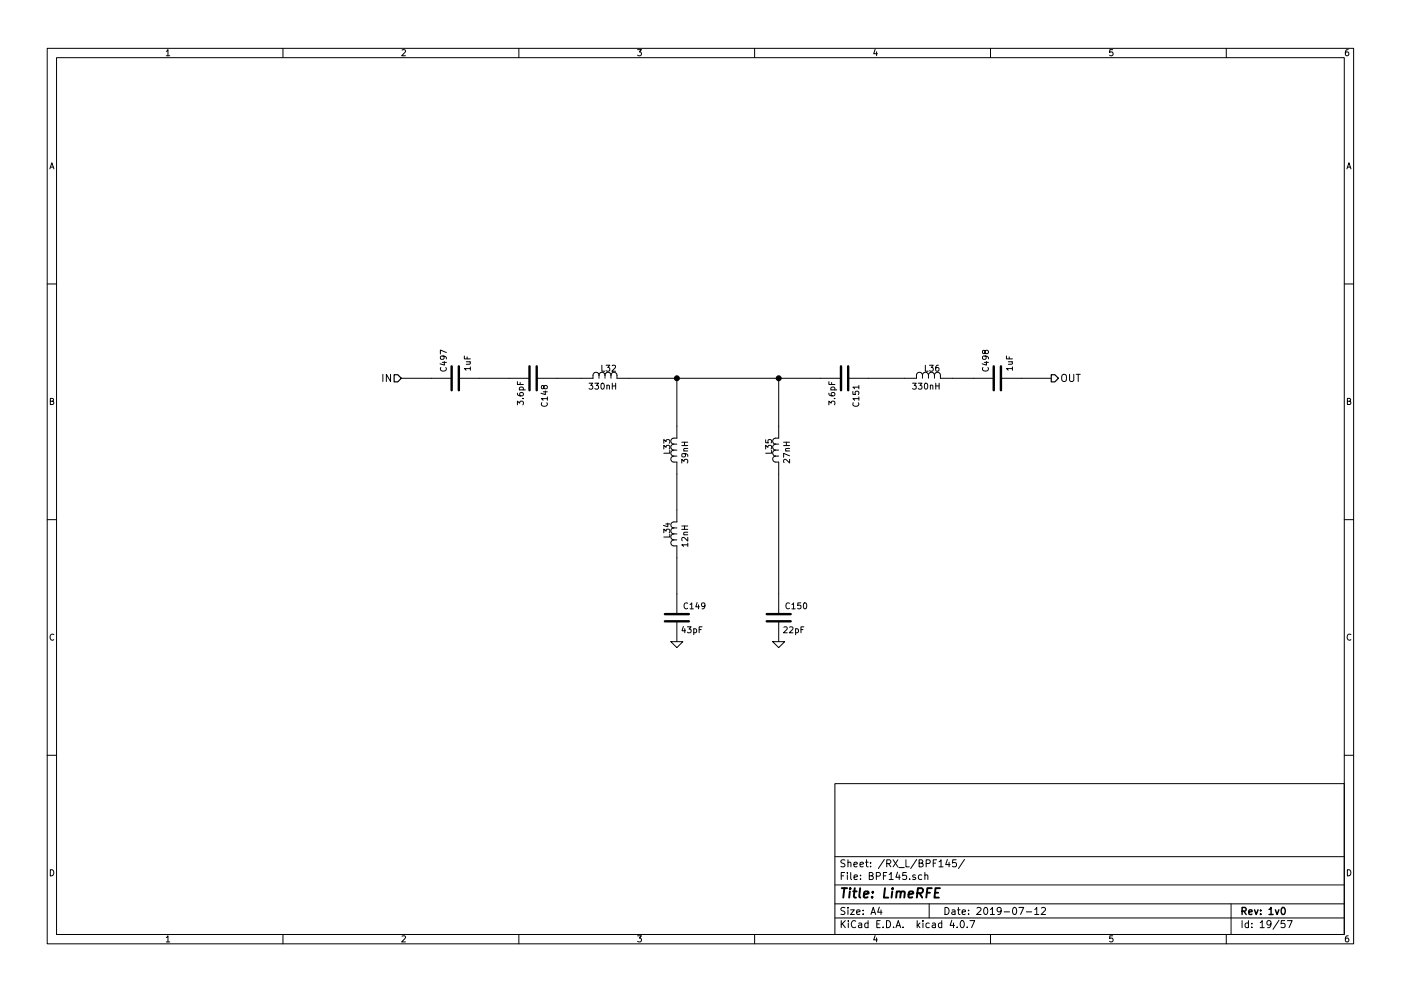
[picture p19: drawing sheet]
<svg xmlns="http://www.w3.org/2000/svg" width="297mm" height="210mm" viewBox="0 0 297 210" stroke-linecap="round" stroke-linejoin="round" font-family="sans-serif">
<g fill="none" stroke="#000" stroke-width=".21">
<path d="M10 10.3h277v189.9h-277zM12 12.2h273v186.1h-273zM35.3 10.9l.3-.4v1.3M35.3 11.8h.7M60 10.3v1.9M85.2 10.6l.5-.1 .3 .4-.8 .9h.8M110 10.3v1.9M135.2 10.5h.8l-.4 .5 .3 .1 .1 .2-.1 .4-.2 .1-.5-.1M160 10.3v1.9M185.5 10.5l-.3 .9h.8M185.9 11v.8M210 10.3v1.9"/>
<path d="M235.9 10.5h-.6v.6h.6l.1 .5-.3 .2-.4-.1M260 10.3v1.9M285.9 10.5l-.4 .1-.2 .2-.1 .8 .3 .2 .4-.1 .1-.4-.1-.2-.4-.1-.3 .3M10.6 35.8l.4-1.3 .4 1.3M10.7 35.5h.6M285.6 35.8l.4-1.3 .4 1.3M285.7 35.5h.6M10 60.2h2M81.2 79.4v1.5M82.8 79.4v1.5l-.9-1.5v1.5M93.5 78a.56 .56 0 0 0 .5 .7 .56 .56 0 0 0 .5-.7M93.8 76.9h.8"/>
<path d="M93.9 75.5l.3 .3-.1 .3-.6 .1-.1-.4 .2-.3 .7 .1 .3 .3v.2M94.2 76.7v.8l-.9-.3M94.6 74.8l-1.2-.5v.8M98.5 75.5v.6h1.2M98.9 76.8h.8M99 75.7v.4M99.6 76.8l.1 .1-.1 .3-.7 .1M99.7 78.2h-1.2l.3 .4M99.7 77.8v.8M127 79.6a.64 .64 0 0 0-.7-.6 .64 .64 0 0 0-.6 .6v.7h-11.9M127 79.6a.64 .64 0 0 1 .7-.6 .64 .64 0 0 1 .6 .6M127 79.6v.7"/>
<path d="M127.6 77.5v1.3h.6M128.3 79.6a.64 .64 0 0 1 .6-.6 .64 .64 0 0 1 .6 .6M128.3 79.6v.7M128.5 77.5h.8l-.4 .5 .3 .1v.5l-.1 .2-.6-.2M129.5 79.6a.64 .64 0 0 1 .7-.6 .64 .64 0 0 1 .6 .6v.7h47.5M129.5 79.6v.7M129.8 77.6l.5-.1 .2 .3-.8 1h.8M195.6 79.6a.64 .64 0 0 0-.7-.6 .64 .64 0 0 0-.6 .6v.7h-14.5M195.6 79.6a.64 .64 0 0 1 .6-.6 .64 .64 0 0 1 .6 .6M195.6 79.6v.7M196.2 77.5v1.3h.6M196.8 79.6a.64 .64 0 0 1 .7-.6 .64 .64 0 0 1 .6 .6"/>
<path d="M196.8 79.6v.7M197.1 77.5h.8l-.5 .5 .4 .1v.5l-.2 .2-.5-.2M198.1 79.6a.64 .64 0 0 1 .7-.6 .64 .64 0 0 1 .6 .6v.7h11.3M198.1 79.6v.7M199 77.5h-.4l-.2 .3v.7l.2 .3 .4-.2v-.6h-.4l-.2 .2M208.4 78a.56 .56 0 0 0 .5 .7 .56 .56 0 0 0 .5-.7M208.7 76.9h.9M208.8 75.5l.3 .3-.1 .3-.6 .1-.1-.4 .2-.3 .8 .1 .3 .3v.2M208.8 74.5l.3-.2 .3 .1 .2 .1-.1 .4-.4 .1-.2-.1-.2-.5h-.3v.5l.2 .1 .2-.2M209.1 76.7v.8l-.9-.3M213.4 75.5v.6h1.3M213.8 76.8h.9"/>
<path d="M214 75.7v.4M214.5 76.8l.2 .1-.1 .3-.8 .1M214.7 78.2h-1.3l.3 .4M214.7 77.8v.8M225.2 79.6a.5 .5 0 0 1 .6-.2 .5 .5 0 0 1 .3 .5v.8l-.3 .2a.53 .53 0 0 1-.7-.5zM226.8 79.4v1.3l.3 .2h.3l.3-.2v-1.3M228.2 79.4h.8M228.6 79.4v1.5M285 60.2h2M10.7 85.1h.5l.1-.5-.6-.1v1.3h.5l.2-.4-.3-.3M85.1 80.3h10.7M97.3 80.3h15"/>
<path d="M109.7 85.9v-.8l.5 .4 .1-.3h.5l.2 .1-.2 .6M109.7 83.4l.1 .4 .2 .1 .7 .1 .3-.2-.2-.5-.6 .1v.4l.2 .2M109.7 81v.6h1.3M110.1 82.7h1.3M110.2 82.7l-.1-.3 .3-.3 .5 .1v.5M110.3 81.1v.5M110.8 84.6h.2M114.9 85.4a.56 .56 0 0 0 .5 .8 .56 .56 0 0 0 .5-.8M115.2 83.1h.9M115.3 82l.3-.2h.3l.2 .2-.2 .4-.3 .1-.2-.1-.2-.6h-.3l-.1 .6 .3 .1 .2-.2M115.6 83v.7l-.9-.3M116.1 84.6h-1.3l.3 .3"/>
<path d="M116.1 84.2v.7M124.9 81.3h.8l-.5 .5 .4 .1v.5l-.1 .2-.6-.2M126.1 81.3h.8l-.4 .5 .3 .1v.5l-.1 .2-.6-.2M127.5 81.4l.2-.1a.67 .67 0 0 1 .4 .6 .67 .67 0 0 1-.4 .7l-.3-.5zM128.7 81.8l.2-.1 .3 .1v.8M128.7 81.7v.9M129.8 81.3v1.3M129.8 81.9h.7M130.5 81.3v1.3M140.7 95.3v-.8l.5 .4 .1-.4h.6l.1 .2-.1 .6M140.7 94.1v-.8l.5 .4 .1-.4h.6l.1 .2-.1 .6M142 95.5v.7h-1.3"/>
<path d="M142.9 96.8h-.1a.64 .64 0 0 0-.6 .6 .64 .64 0 0 0 .7 .6h.6v12.7h-.7a.64 .64 0 0 0-.6 .7 .64 .64 0 0 0 .7 .6M142.9 95.5h-.1a.64 .64 0 0 0-.6 .7 .64 .64 0 0 0 .7 .6M142.9 94.2h-.1a.64 .64 0 0 0-.6 .7 .64 .64 0 0 0 .7 .6M142.9 96.8h.6M142.9 95.5h.6M142.9 94.2h.6M143.5 80.3v12.7h-.7a.64 .64 0 0 0-.6 .6 .64 .64 0 0 0 .7 .6M144.6 98.2v-.7l.4 .4 .1-.4h.6l.1 .2-.1 .5M144.6 94.5h1.2M144.6 93.8h1.2M145 95.7h.8M145.1 96.2l.2 .3v.3l-.6 .1-.1-.4 .2-.3 .7 .1 .3 .3v.2"/>
<path d="M145.1 93.8v.7M145.8 95.1l-.8 .1v.3l.1 .2M162.3 95.3v-.8l.5 .4 .1-.4h.6l.1 .2-.1 .6M162.3 93.3v.6l.6 .1v-.7h.6l.1 .2-.1 .5M163.6 95.5v.7h-1.3M164.5 96.8h-.1a.64 .64 0 0 0-.6 .6 .64 .64 0 0 0 .7 .6h.6v32.3M164.5 95.5h-.1a.64 .64 0 0 0-.6 .7 .64 .64 0 0 0 .7 .6M164.5 94.2h-.1a.64 .64 0 0 0-.6 .7 .64 .64 0 0 0 .7 .6M164.5 96.8h.6M164.5 95.5h.6M164.5 94.2h.6M165.1 80.3v12.7h-.7a.64 .64 0 0 0-.6 .6 .64 .64 0 0 0 .7 .6"/>
<path d="M166.1 94.5h1.3M166.1 93.8h1.3M166.5 95.7h.9M166.7 93.8v.7M167.4 97.5v.7l-.9-.7-.4 .2 .1 .5M167.4 96.7l-1.3-.5v.8M167.4 95.1l-.8 .1-.1 .3 .2 .2M175.7 85.9v-.8l.5 .4 .1-.3h.6l.1 .1-.1 .6M175.7 83.4l.1 .4 .2 .1 .8 .1 .2-.2-.1-.5-.6 .1-.1 .4 .3 .2M175.7 81v.6h1.3M176.1 82.7h1.3M176.2 82.7l-.1-.3 .3-.3 .5 .1v.5"/>
<path d="M176.3 81.1v.5M176.9 84.6h.1M180.8 83.1v.6h.6v-.6h.6l.1 .1-.1 .5M180.9 85.4a.56 .56 0 0 0 .5 .8 .56 .56 0 0 0 .6-.8M182.1 84.6h-1.3l.4 .3M182.1 82.1h-1.3l.4 .4M182.1 81.8v.7M182.1 84.2v.7M193.5 81.3h.8l-.5 .5 .4 .1v.5l-.2 .2-.5-.2M194.7 81.3h.8l-.5 .5 .4 .1v.5l-.2 .2-.5-.2M196.1 81.4l.2-.1a.67 .67 0 0 1 .4 .6 .67 .67 0 0 1-.4 .7l-.3-.5zM197.3 81.8l.1-.1 .3 .1 .1 .8"/>
<path d="M197.3 81.7v.9M198.4 81.9h.7M198.4 81.3v1.3M199.1 81.3v1.3M212.2 80.3h10.7M285.7 85.1h.5l.1-.5-.6-.1v1.3h.5l.2-.4-.3-.3M10 110.3h2M140.7 113v-.7l.5 .4 .1-.4h.6l.1 .2-.1 .5M141.1 111.2h.9M141.6 111v.8l-.9-.3M142 113.3v.6h-1.3M142.9 114.5h-.1a.64 .64 0 0 0-.6 .7 .64 .64 0 0 0 .7 .6h.6v14.5"/>
<path d="M142.9 113.3h-.1a.64 .64 0 0 0-.6 .6 .64 .64 0 0 0 .7 .6M142.9 112h-.1a.64 .64 0 0 0-.6 .7 .64 .64 0 0 0 .7 .6M142.9 114.5h.6M142.9 113.3h.6M142.9 112h.6M144.6 112.3h1.2M144.6 111.6h1.2M145 113.5h.8M145.1 111.6v.7M145.8 115.6h-1.2l.3 .3M145.8 114v.8l-.9-.8-.3 .2 .1 .5M145.8 112.9l-.8 .1v.3l.1 .2"/>
<path d="M145.8 115.2v.7M285 110.3h2M11.4 134.6a.58 .58 0 0 0-.8 .6 .58 .58 0 0 0 .8 .5M142.2 136.1h2.6l-1.3 1.3zM143.5 131.8v4.3M144.9 132.9l-.3 .9h.8M145.2 133.4v.9M145.7 133h.8l-.4 .5 .4 .1v.5l-.2 .2-.6-.2M145.8 128a.56 .56 0 0 0-.8 .5 .56 .56 0 0 0 .8 .6M146.3 128.3l.4-.4v1.3M146.3 129.2h.7M147.1 133.5l.3-.1 .3 .2-.1 .6h-.5"/>
<path d="M147.1 133.4v1.3M147.8 127.8l-.3 .9h.8M148.1 128.3v.9M148.2 133.6h.5M148.8 133h-.6v1.3M149.5 128.4l-.3 .3-.4-.1v-.6l.4-.1 .3 .2-.1 .8-.3 .3h-.3M163.8 136.1h2.6l-1.3 1.3zM165.1 131.8v4.3M166.2 133.1l.5-.1 .2 .3-.8 1h.8M167.4 128a.56 .56 0 0 0-.8 .5 .56 .56 0 0 0 .8 .6M167.4 133.1l.5-.1 .2 .3-.8 1h.8M167.9 128.3l.3-.4v1.3"/>
<path d="M167.9 129.2h.7M168.7 133.5l.3-.1 .3 .2-.1 .6h-.5M168.7 133.4v1.3M169.8 127.9h-.6l-.1 .6h.7v.6l-.2 .1-.5-.1M169.8 133.6h.5M170.4 128l.2-.1a.67 .67 0 0 1 .5 .6 .67 .67 0 0 1-.5 .7l-.3-.5zM170.4 133h-.6v1.3M286.4 134.6a.58 .58 0 0 0-.8 .6 .58 .58 0 0 0 .8 .5M10 160.2h2M177 166.3h108v32h-108zM285 160.2h2M10.7 184.5a.65 .65 0 0 1 .7 .7 .65 .65 0 0 1-.7 .6z"/>
<path d="M35.3 198.9l.3-.4v1.3M35.3 199.8h.7M60 198.3v1.9M85.2 198.6l.5-.1 .3 .4-.8 .9h.8M110 198.3v1.9M135.2 198.5h.8l-.4 .5 .3 .1 .1 .2-.1 .4-.2 .1-.5-.1M160 198.3v1.9M177 194.8h108M177 191.8h108M177 187.8h108M177 181.8h108M178.4 195.3v1.5"/>
<path d="M178.4 185.8h.5M178.6 196l.6 .8M179.1 185.1h-.7v1.5M179.1 192.6l-.5-.1-.3 .3 .1 .3 .7 .4v.4l-.2 .1-.6-.1M179.1 182.5l-.5-.1-.3 .3 .1 .3 .7 .4v.4l-.2 .1-.6-.1M179.2 195.3l-.8 .9M179.7 185.1v.2M179.7 185.6v1M179.8 192.5v.2M179.8 183.1l.2-.2 .4 .1v.9M179.8 182.4v1.5M179.8 193v1"/>
<path d="M179.9 195.3v.2M179.9 195.8v1M180.3 193h.8l-.8 1h.8M180.4 185.1v1.3l.2 .2M181.1 183.4l.7-.1-.1-.3-.4-.1-.2 .2v.7h.6M181.1 186.1l.7-.1-.1-.3-.4-.1-.2 .2 .1 .7h.5M181.4 195.5a.71 .71 0 0 0-1 .5 .71 .71 0 0 0 .8 .8l.2-.1M181.6 193.5l.7-.1v-.3l-.4-.1-.3 .2 .1 .7h.6M182.1 195.9h.6v.9M182.3 183.4l.8-.1-.1-.3-.4-.1-.3 .2 .1 .7h.6M182.4 186.5v.1M182.4 185.7v.1"/>
<path d="M182.7 196.2l-.7 .3 .2 .3 .5-.1M183 193.9v.1M183 193.1v.1M183.5 182.9h.6M183.7 182.4v1.3l.4 .2M184 195.9l-.4-.1-.3 .3 .1 .6 .2 .1 .4-.1M184 195.3v1.5M184.3 185.8l.7-.1v-.4l-.2-.2h-.5v1.5h.6l.2-.1 .1-.4-.4-.3M184.6 183.8v.1M184.6 183v.1M184.7 194l.4-1.5 .5 1.5M184.8 193.6h.7"/>
<path d="M185.5 198.5l-.3 .9h.8M185.8 185.9l.7-.1 .2-.2-.1-.3-.2-.2h-.6v1.5M185.9 199v.8M185.9 196h.5M186.4 192.5l-.3 1h.9M186.6 195.3h-.7v1.5h.7M186.8 193v1M187.2 196.7v.1M187.3 185.8h.5M187.5 182.3l-1.3 2M188 195.3a.76 .76 0 0 1 .8 .8 .76 .76 0 0 1-.8 .7zM188 185.1h-.7v1.5"/>
<path d="M188 183.2l.7-.1 .2-.2-.1-.3-.2-.2h-.6v1.5M188.4 183.2l.5 .7M188.5 185.5l.5-.4v1.5M188.5 186.6h.9M189.4 182.4l1 1.5M189.5 196.7v.1M190 196.8l.4-1.5 .6 1.5M190.1 196.4h.7M190.3 185l-.4 1.1h1M190.4 182.4l-1 1.5M190.6 184.1h1.1M190.7 185.6v1"/>
<path d="M191.5 196.7v.1M192.1 182.4v1.5h.7M192.2 185.1h-.8v.7l.7-.1 .1 .3v.5l-.3 .1-.5-.1M192.9 186.5v.1M194.1 185.7l-.4-.1-.2 .2 .1 .2 .5 .2v.3h-.6M194.4 182.3l-1.3 2M194.5 195.3v1.5M194.6 196.3l.4 .5M194.9 183.1l.7-.1v-.4l-.2-.2h-.5v1.5h.6l.2-.1v-.4l-.3-.3M195 195.8l-.5 .6M195.4 185.7l-.4-.1-.3 .3 .1 .6 .2 .1 .4-.1M195.7 195.3v.2"/>
<path d="M195.7 195.8v1M196.1 185.7l.2-.1 .4 .1v.9M196.1 185.1v1.5M196.4 183.2l.7-.1 .1-.2v-.3l-.2-.2h-.6v1.5M197 191.8v3M197 195.9l-.4-.1-.3 .3 .1 .6 .2 .1 .4-.1M197.7 195.9h.6v.9M197.9 183.1h.5M198.3 196.2l-.7 .3 .2 .3 .5-.1M198.6 182.4h-.7v1.5M199.1 182.8l.4-.4v1.5M199.1 183.9h.8"/>
<path d="M199.7 195.9l-.5-.1-.2 .3v.6l.2 .1 .5-.1M199.7 195.3v1.5M200.4 192.5a.76 .76 0 0 1 .8 .8 .76 .76 0 0 1-.8 .7zM200.9 182.3l-.4 1.1h.9M201.2 182.9v1M201.8 195.2l-.4 1.1h1M201.9 193.1h.5l.1 .9M202.2 195.8v1M202.5 193.4l-.7 .3 .2 .3 .5-.1M202.7 182.4h-.7l-.1 .7h.7l.2 .2-.1 .5-.2 .1-.6-.1M202.9 196.7v.1M203 193h.6"/>
<path d="M203.2 192.5v1.3l.4 .2M203.8 195.4l.1-.1a.8 .8 0 0 1 .6 .8 .8 .8 0 0 1-.6 .7 .97 .97 0 0 1-.1-1.4zM204 193.5l.7-.1-.1-.3-.4-.1-.2 .2 .1 .7h.5M204.5 182.3l-1.3 2M205.1 196.7v.1M205.4 193.9v.1M205.4 193.1v.1M205.6 195.3h1.1l-.7 1.5M207.1 192.7l.6-.2 .3 .5-.9 1h.9M208.7 192.7l.2-.2a.8 .8 0 0 1 .5 .8 .8 .8 0 0 1-.5 .7l-.3-.5zM210 193l.4-.5v1.5M210 194h.8"/>
<path d="M210 198.3v1.9M212.3 193.2l-.3 .3h-.3l-.3-.3v-.4l.3-.3h.3l.3 .3a1.01 1.01 0 0 1-.5 1.2h-.2M212.9 193.5h1.1M214.8 192.7l.2-.2a.8 .8 0 0 1 .6 .8 .8 .8 0 0 1-.6 .7l-.3-.5zM216 192.5h1l-.6 1.5M217.6 193.5h1.1M219.4 193l.4-.5v1.5M219.4 194h.8M220.8 192.7l.6-.2 .3 .5-1 1h1M235.9 198.5h-.6v.7l.6-.1 .1 .5-.3 .2-.4-.1M260 198.3v1.9M261 191.8v6.5"/>
<path d="M263.3 195.3v1.5M264.7 195.9l-.4-.1-.3 .3 .1 .6 .2 .1 .4-.1M264.7 195.3v1.5M265.4 196.7v.1M265.4 195.9v.1M267.2 195.8l.4-.5v1.5M267.2 196.8h.8M269.5 196l-.3 .3h-.3l-.3-.3v-.4l.3-.3h.3l.3 .3a1.01 1.01 0 0 1-.5 1.2h-.2M271.2 195.2l-1.3 2M272.4 195.3h-.7l-.1 .7h.7l.2 .2-.1 .5-.2 .1-.6-.1M272.9 195.3h1.1l-.7 1.5M285.7 184.5a.65 .65 0 0 1 .7 .7 .65 .65 0 0 1-.7 .6z"/>
<path d="M285.9 198.5l-.4 .1-.2 .3-.1 .7 .3 .2 .4-.1 .1-.4-.1-.2-.4-.1-.3 .3"/>
</g>
<path d="M263.3 193.3l.8-.1 .1-.2-.1-.3-.2-.2h-.6v1.5M263.7 193.3l.5 .7M264.8 193.5l.7-.1-.1-.3-.4-.1-.2 .2v.7h.6M266 193l.3 1 .4-1M267.3 193.9v.1M267.3 193.1v.1M269.1 193l.4-.5v1.5M269.1 194h.8M270.4 193l.4 1 .3-1M271.8 192.7l.2-.2a.8 .8 0 0 1 .5 .8 .8 .8 0 0 1-.5 .7l-.4-.5z" fill="none" stroke="#000" stroke-width=".3"/>
<g fill="none" stroke="#000" stroke-width=".41">
<path d="M178.5 188.4h1.1M179 188.4l-.2 2M180.2 189.1l-.2 1.3M180.3 188.4l-.1 .2 .2-.1-.1-.1-.1 .2M180.9 189.1h.7M181.2 188.4l-.2 1.8 .1 .1 .4 .1M182.4 188.4l-.2 1.8 .2 .2M183.2 189.8l.9-.2v-.4l-.6-.1-.3 .3v.9h.7M184.9 190.3v.1M185.1 189.2l-.1 .2-.1-.1 .2-.1-.1 .2M187.6 188.4l-.2 2h.9M189.2 189.1l-.2 1.3"/>
<path d="M189.3 188.4l-.1 .2 .2-.1-.1-.1-.1 .2M190.1 189.3l.3-.2 .5 .1v1.2M190.1 189.1l-.1 1.3M191 189.4a.52 .52 0 0 1 .8-.2l-.1 1.2M192.6 189.8l1-.2v-.4l-.6-.1-.3 .3v.9h.7M194.5 189.5l1-.1a.56 .56 0 0 0 .1-.9l-1-.1-.2 2M195 189.5l.5 .9M196.5 189.4h.7M197.6 188.4h-1l-.2 2M198.2 189.4h.7M199.3 188.4h-1l-.2 2h1"/>
</g>
<path d="M83.6 79.5h.7l.8 .8-.8 .7h-.7zM222.9 79.5h.7l.8 .8-.8 .7h-.7z" fill="none" stroke="#000" stroke-width=".25"/>
<g fill="#000" stroke="#000" stroke-width=".25">
<circle cx="143.5" cy="80.3" r=".51"/>
<circle cx="165.1" cy="80.3" r=".51"/>
</g>
<path d="M95.8 77.7v5.1M97.3 77.7v5.1M112.3 77.7v5.1M113.8 77.7v5.1M178.3 77.7v5.1M179.8 77.7v5.1M210.7 77.7v5.1M212.2 77.7v5.1M141 131.8h5M141 130.3h5M162.6 131.8h5M162.6 130.3h5" fill="none" stroke="#000" stroke-width=".51"/>
</svg>
